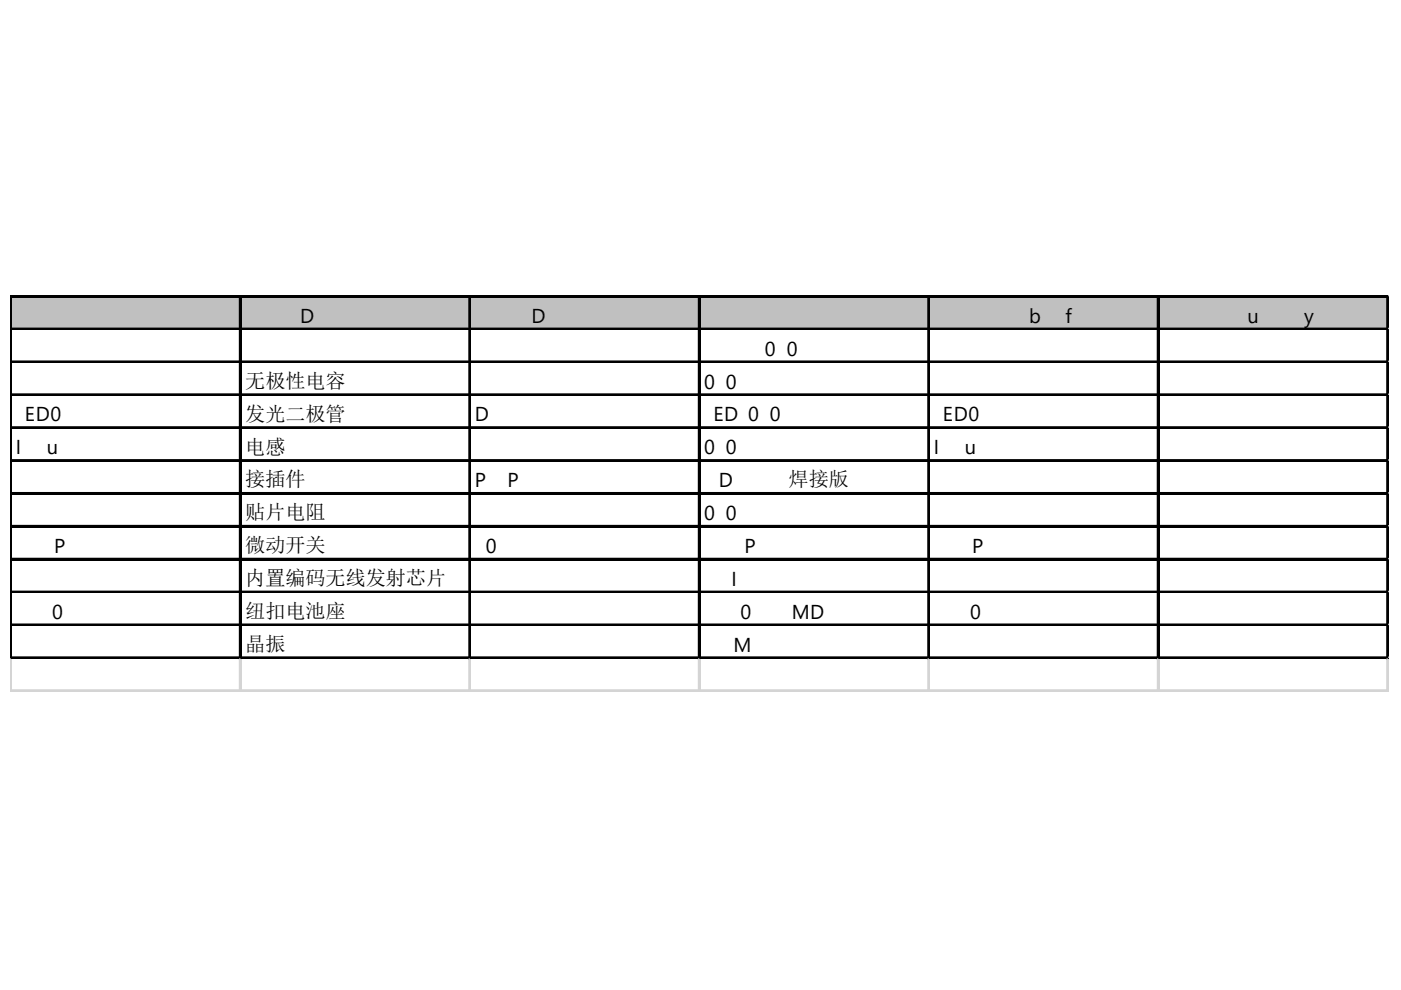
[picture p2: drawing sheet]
<svg xmlns="http://www.w3.org/2000/svg" width="297mm" height="210mm" viewBox="0 0 297 210" stroke-linecap="round" stroke-linejoin="round" font-family="sans-serif">
<defs><g id="words">
<g font-size="4.3">
<text x="63.7" y="68.4">D</text>
<text x="112.7" y="68.4">D</text>
<text x="218.2" y="68.4">b</text>
<text x="225.9" y="68.4">f</text>
<text x="264.5" y="68.4">u</text>
<text x="276.5" y="68.4">y</text>
<text x="149.3" y="75.4">AN 15030R433</text>
<text x="52" y="82.2">无极性电容</text>
<text x="149.3" y="82.4">0603-</text>
<text x="5.3" y="89.4">ED0</text>
<text x="52" y="89.2">发光二极管</text>
<text x="100.7" y="89.4">D</text>
<text x="151.2" y="89.4">ED 0603</text>
<text x="199.9" y="89.4">ED0</text>
<text x="3.3" y="96.3">In uct</text>
<text x="52" y="96.2">电感</text>
<text x="149.3" y="96.3">0603-</text>
<text x="198" y="96.3">In uct</text>
<text x="52" y="103.1">接插件</text>
<text x="100.7" y="103.3">P1, P</text>
<text x="152.4" y="103.3">D 2X1_焊接版</text>
<text x="52" y="110.1">贴片电阻</text>
<text x="149.3" y="110.3">0603-</text>
<text x="11.5" y="117.2">P</text>
<text x="52" y="117.1">微动开关</text>
<text x="103" y="117.2">0, S1, S</text>
<text x="157.8" y="117.2">P 2_A1</text>
<text x="206.1" y="117.2">P</text>
<text x="52" y="124">内置编码无线发射芯片</text>
<text x="155.1" y="124.2">IC</text>
<text x="8.8" y="131.2">2032</text>
<text x="52" y="131">纽扣电池座</text>
<text x="154.7" y="131.2">2032- MD</text>
<text x="203.4" y="131.2">2032</text>
<text x="52" y="138">晶振</text>
<text x="155.5" y="138.1">M49</text>
</g>
</g></defs>
<path d="M2.5 63h292v7h-292z" fill="#c0c0c0"/>
<g fill="none" stroke="#000" stroke-width=".39">
<path d="M2.2 62.7v77M2.4 62.7v77M2.6 62.7h291.9M2.6 62.9h291.9M2.6 69.7h291.9M2.6 69.8h291.9M2.6 76.6h291.9M2.6 76.8h291.9M50.8 63.1v76.6M51 63.1v76.6M99.5 63.1v76.6M99.7 63.1v76.6"/>
<path d="M148.1 63.1v76.6M148.3 63.1v76.6M196.8 63.1v76.6M197 63.1v76.6M245.4 63.1v76.6M245.6 63.1v76.6M294.1 63.1v76.6M294.3 63.1v76.6M2.6 83.6h291.9M2.6 83.8h291.9M2.6 90.6h291.9M2.6 90.8h291.9"/>
<path d="M2.6 97.5h291.9M2.6 97.7h291.9M2.6 104.5h291.9M2.6 104.7h291.9M2.6 111.5h291.9M2.6 111.7h291.9M2.6 118.4h291.9M2.6 118.6h291.9M2.6 125.4h291.9M2.6 125.6h291.9M2.6 132.4h291.9M2.6 132.6h291.9"/>
<path d="M2.6 139.4h291.9M2.6 139.6h291.9"/>
</g>
<g fill="none" stroke="#d4d4d4" stroke-width=".39">
<path d="M294.5 62.7h.1M2.2 139.7v7.1M2.4 139.7v7.1M50.8 139.7v7.1M51 139.7v7.1M99.5 139.7v7.1M99.7 139.7v7.1M148.1 139.7v7.1M148.3 139.7v7.1M196.8 139.7v7.1M197 139.7v7.1M245.4 139.7v7.1"/>
<path d="M245.6 139.7v7.1M294.1 139.7v7.1M294.3 139.7v7.1"/>
</g>
<path d="M294.5 62.7v.4z" fill="#d4d4d4"/>
<path d="M294.5 69.7h.1" fill="none" stroke="#d4d4d4" stroke-width=".39"/>
<path d="M294.5 69.7v.3z" fill="#d4d4d4"/>
<path d="M294.5 76.6h.1" fill="none" stroke="#d4d4d4" stroke-width=".39"/>
<path d="M294.5 76.6v.4z" fill="#d4d4d4"/>
<path d="M294.5 83.6h.1" fill="none" stroke="#d4d4d4" stroke-width=".39"/>
<path d="M294.5 83.6v.4z" fill="#d4d4d4"/>
<path d="M294.5 90.6h.1" fill="none" stroke="#d4d4d4" stroke-width=".39"/>
<path d="M294.5 90.6v.4z" fill="#d4d4d4"/>
<path d="M294.5 97.5h.1" fill="none" stroke="#d4d4d4" stroke-width=".39"/>
<path d="M294.5 97.5v.4z" fill="#d4d4d4"/>
<path d="M294.5 104.5h.1" fill="none" stroke="#d4d4d4" stroke-width=".39"/>
<path d="M294.5 104.5v.4z" fill="#d4d4d4"/>
<path d="M294.5 111.5h.1" fill="none" stroke="#d4d4d4" stroke-width=".39"/>
<path d="M294.5 111.5v.4z" fill="#d4d4d4"/>
<path d="M294.5 118.4h.1" fill="none" stroke="#d4d4d4" stroke-width=".39"/>
<path d="M294.5 118.4v.4z" fill="#d4d4d4"/>
<path d="M294.5 125.4h.1" fill="none" stroke="#d4d4d4" stroke-width=".39"/>
<path d="M294.5 125.4v.4z" fill="#d4d4d4"/>
<path d="M294.5 132.4h.1" fill="none" stroke="#d4d4d4" stroke-width=".39"/>
<path d="M294.5 132.4v.4z" fill="#d4d4d4"/>
<path d="M294.5 139.4h.1" fill="none" stroke="#d4d4d4" stroke-width=".39"/>
<path d="M294.5 139.4v.3z" fill="#d4d4d4"/>
<path d="M2.2 146.3h292.3M2.2 146.5h292.3" fill="none" stroke="#d4d4d4" stroke-width=".39"/>
<use href="#words"/>
</svg>
